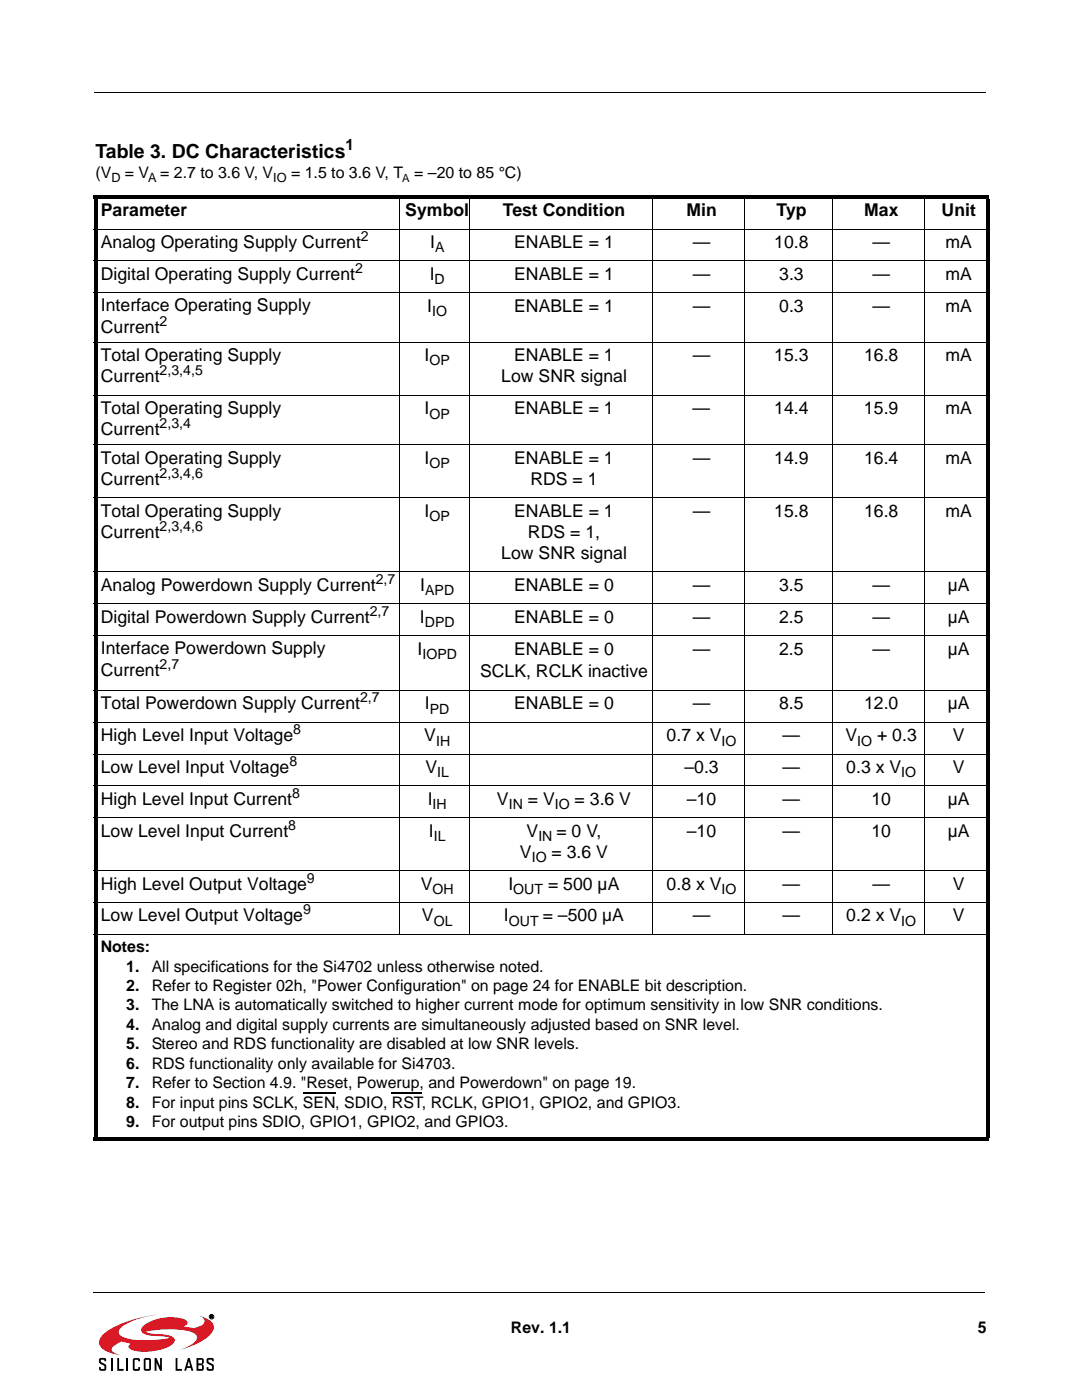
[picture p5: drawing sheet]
<svg xmlns="http://www.w3.org/2000/svg" width="216mm" height="279mm" viewBox="0 0 216 279" stroke-linecap="round" stroke-linejoin="round" font-family="sans-serif">
<defs><g id="words">
<text font-size="3.9" x="19" y="31.5">Table 3. DC Characteristics</text>
<g font-size="3.5">
<text x="20.1" y="43.1">Parameter</text>
<text x="80.9" y="43.1">Symbol</text>
<text x="100.3" y="43.1">Test Condition</text>
<text x="137" y="43.1">Min</text>
<text x="155" y="43.1">Typ</text>
<text x="172.4" y="43.1">Max</text>
<text x="187.9" y="43.1">Unit</text>
<text x="20.1" y="49.5">Analog Operating Supply Current</text>
<text x="85.8" y="49.5">I</text>
<text x="102.6" y="49.5">ENABLE = 1</text>
<text x="138.2" y="49.5">—</text>
<text x="154.5" y="49.5">10.8</text>
<text x="174.1" y="49.5">—</text>
<text x="188.6" y="49.5">mA</text>
<text x="20.1" y="55.8">Digital Operating Supply Current</text>
<text x="85.7" y="55.8">I</text>
<text x="102.6" y="55.8">ENABLE = 1</text>
<text x="138.2" y="55.8">—</text>
<text x="155.5" y="55.8">3.3</text>
<text x="174.1" y="55.8">—</text>
<text x="188.6" y="55.8">mA</text>
<text x="20.1" y="62.2">Interface Operating Supply</text>
<text x="85.3" y="62.2">I</text>
<text x="102.6" y="62.2">ENABLE = 1</text>
<text x="138.2" y="62.2">—</text>
<text x="155.5" y="62.2">0.3</text>
<text x="174.1" y="62.2">—</text>
<text x="188.6" y="62.2">mA</text>
<text x="20.1" y="66.4">Current</text>
<text x="20.1" y="72.1">Total Operating Supply</text>
<text x="20.1" y="76.3">Current</text>
<text x="84.7" y="72.1">I</text>
<text x="100" y="76.3">Low SNR signal</text>
<text x="102.6" y="72.1">ENABLE = 1</text>
<text x="138.2" y="72.1">—</text>
<text x="154.5" y="72.1">15.3</text>
<text x="172.4" y="72.1">16.8</text>
<text x="188.6" y="72.1">mA</text>
<text x="20.1" y="82.6">Total Operating Supply</text>
<text x="84.7" y="82.6">I</text>
<text x="102.6" y="82.6">ENABLE = 1</text>
<text x="138.2" y="82.6">—</text>
<text x="154.5" y="82.6">14.4</text>
<text x="172.4" y="82.6">15.9</text>
<text x="188.6" y="82.6">mA</text>
<text x="20.1" y="86.9">Current</text>
<text x="20.1" y="92.5">Total Operating Supply</text>
<text x="84.7" y="92.5">I</text>
<text x="102.6" y="92.5">ENABLE = 1</text>
<text x="138.2" y="92.5">—</text>
<text x="154.5" y="92.5">14.9</text>
<text x="172.4" y="92.5">16.4</text>
<text x="188.6" y="92.5">mA</text>
<text x="20.1" y="96.8">Current</text>
<text x="105.8" y="96.8">RDS = 1</text>
<text x="20.1" y="103.1">Total Operating Supply</text>
<text x="20.1" y="107.3">Current</text>
<text x="84.7" y="103.1">I</text>
<text x="102.6" y="103.1">ENABLE = 1</text>
<text x="105.3" y="107.3">RDS = 1,</text>
<text x="138.2" y="103.1">—</text>
<text x="154.5" y="103.1">15.8</text>
<text x="172.4" y="103.1">16.8</text>
<text x="188.6" y="103.1">mA</text>
<text x="100" y="111.6">Low SNR signal</text>
<text x="20.1" y="117.9">Analog Powerdown Supply Current</text>
<text x="83.9" y="117.9">I</text>
<text x="102.6" y="117.9">ENABLE = 0</text>
<text x="138.2" y="117.9">—</text>
<text x="155.5" y="117.9">3.5</text>
<text x="174.1" y="117.9">—</text>
<text x="189.1" y="117.9">µA</text>
<text x="20.1" y="124.3">Digital Powerdown Supply Current</text>
<text x="83.8" y="124.3">I</text>
<text x="102.6" y="124.3">ENABLE = 0</text>
<text x="138.2" y="124.3">—</text>
<text x="155.5" y="124.3">2.5</text>
<text x="174.1" y="124.3">—</text>
<text x="189.1" y="124.3">µA</text>
<text x="20.1" y="130.6">Interface Powerdown Supply</text>
<text x="83.3" y="130.6">I</text>
<text x="102.6" y="130.6">ENABLE = 0</text>
<text x="138.2" y="130.6">—</text>
<text x="155.5" y="130.6">2.5</text>
<text x="174.1" y="130.6">—</text>
<text x="189.1" y="130.6">µA</text>
<text x="20.1" y="134.9">Current</text>
<text x="95.8" y="135.2">SCLK, RCLK inactive</text>
<text x="20.1" y="141.5">Total Powerdown Supply Current</text>
<text x="84.8" y="141.5">I</text>
<text x="102.6" y="141.5">ENABLE = 0</text>
<text x="138.2" y="141.5">—</text>
<text x="155.5" y="141.5">8.5</text>
<text x="172.4" y="141.5">12.0</text>
<text x="189.1" y="141.5">µA</text>
<text x="20.1" y="147.9">High Level Input Voltage</text>
<text x="84.7" y="147.9">V</text>
<text x="133" y="147.9">0.7 x V</text>
<text x="156.1" y="147.9">—</text>
<text x="168.7" y="147.9">V</text>
<text x="175" y="147.9">+ 0.3</text>
<text x="190.1" y="147.9">V</text>
<text x="20.1" y="154.3">Low Level Input Voltage</text>
<text x="84.9" y="154.3">V</text>
<text x="136.6" y="154.3">–0.3</text>
<text x="156.1" y="154.3">—</text>
<text x="168.9" y="154.3">0.3 x V</text>
<text x="190.1" y="154.3">V</text>
<text x="20.1" y="160.6">High Level Input Current</text>
<text x="85.3" y="160.6">I</text>
<text x="99.2" y="160.6">V</text>
<text x="105.3" y="160.6">= V</text>
<text x="114.7" y="160.6">= 3.6 V</text>
<text x="137.1" y="160.6">–10</text>
<text x="156.2" y="160.6">—</text>
<text x="173.9" y="160.6">10</text>
<text x="189.1" y="160.6">µA</text>
<text x="20.1" y="167">Low Level Input Current</text>
<text x="85.6" y="167">I</text>
<text x="105.1" y="167">V</text>
<text x="111" y="167">= 0 V,</text>
<text x="137.1" y="167">–10</text>
<text x="156.1" y="167">—</text>
<text x="173.9" y="167">10</text>
<text x="189.1" y="167">µA</text>
<text x="103.8" y="171.2">V</text>
<text x="110.1" y="171.2">= 3.6 V</text>
<text x="20.1" y="177.5">High Level Output Voltage</text>
<text x="83.9" y="177.5">V</text>
<text x="101.5" y="177.5">I</text>
<text x="109.4" y="177.5">= 500 µA</text>
<text x="133" y="177.5">0.8 x V</text>
<text x="156.1" y="177.5">—</text>
<text x="174.1" y="177.5">—</text>
<text x="190.1" y="177.5">V</text>
<text x="20.1" y="183.9">Low Level Output Voltage</text>
<text x="84.2" y="183.9">V</text>
<text x="100.6" y="183.9">I</text>
<text x="108.3" y="183.9">= –500 µA</text>
<text x="138.2" y="183.9">—</text>
<text x="156.2" y="183.9">—</text>
<text x="168.9" y="183.9">0.2 x V</text>
<text x="190.1" y="183.9">V</text>
</g>
<g font-size="3.2">
<text x="19" y="35.6">(V</text>
<text x="24.9" y="35.6">= V = 2.7 to 3.6 V, V</text>
<text x="58.1" y="35.6">= 1.5 to 3.6 V, T = –20 to 85 °C)</text>
<text x="20.1" y="190">Notes:</text>
<text x="25.2" y="193.9">1.</text>
<text x="25.2" y="197.8">2.</text>
<text x="30.3" y="193.9">All specifications for the Si4702 unless otherwise noted.</text>
<text x="30.3" y="197.8">Refer to Register 02h, &quot;Power Configuration&quot; on page 24 for ENABLE bit description.</text>
<text x="25.2" y="201.6">3.</text>
<text x="30.3" y="201.6">The LNA is automatically switched to higher current mode for optimum sensitivity in low SNR conditions.</text>
<text x="25.2" y="205.5">4.</text>
<text x="25.2" y="209.4">5.</text>
<text x="30.3" y="205.5">Analog and digital supply currents are simultaneously adjusted based on SNR level.</text>
<text x="30.3" y="209.4">Stereo and RDS functionality are disabled at low SNR levels.</text>
<text x="25.2" y="213.3">6.</text>
<text x="30.3" y="213.3">RDS functionality only available for Si4703.</text>
<text x="25.2" y="217.2">7.</text>
<text x="25.2" y="221">8.</text>
<text x="30.3" y="217.2">Refer to Section 4.9. &quot;Reset, Powerup, and Powerdown&quot; on page 19.</text>
<text x="30.3" y="221">For input pins SCLK, SEN, SDIO, RST, RCLK, GPIO1, GPIO2, and GPIO3.</text>
<text x="25.2" y="224.9">9.</text>
<text x="30.3" y="224.9">For output pins SDIO, GPIO1, GPIO2, and GPIO3.</text>
<text x="102" y="266">Rev. 1.1</text>
<text x="195.1" y="266">5</text>
</g>
<text font-size="3.1" x="68.9" y="29.9">1</text>
<g font-size="2.8">
<text x="72" y="48.1">2</text>
<text x="86.8" y="50.4">A</text>
<text x="70.9" y="54.4">2</text>
<text x="86.7" y="56.7">D</text>
<text x="31.9" y="65">2</text>
<text x="86.3" y="63.1">IO</text>
<text x="31.9" y="74.9">2,3,4,5</text>
<text x="85.7" y="72.9">OP</text>
<text x="85.7" y="83.5">OP</text>
<text x="31.9" y="85.4">2,3,4</text>
<text x="31.9" y="95.3">2,3,4,6</text>
<text x="85.7" y="93.4">OP</text>
<text x="31.9" y="105.9">2,3,4,6</text>
<text x="85.7" y="104">OP</text>
<text x="75" y="116.5">2,7</text>
<text x="84.8" y="118.8">APD</text>
<text x="73.8" y="122.9">2,7</text>
<text x="84.8" y="125.1">DPD</text>
<text x="84.3" y="131.5">IOPD</text>
<text x="31.9" y="133.4">2,7</text>
<text x="71.8" y="140.1">2,7</text>
<text x="85.8" y="142.4">PD</text>
<text x="58.5" y="146.5">8</text>
<text x="87" y="148.8">IH</text>
<text x="144" y="148.8">IO</text>
<text x="171.1" y="148.8">IO</text>
<text x="57.7" y="152.8">8</text>
<text x="87.2" y="155.1">IL</text>
<text x="179.8" y="155.1">IO</text>
<text x="58.3" y="159.2">8</text>
<text x="86.3" y="161.5">IH</text>
<text x="101.5" y="161.5">IN</text>
<text x="110.7" y="161.5">IO</text>
<text x="57.5" y="165.5">8</text>
<text x="86.6" y="167.8">IL</text>
<text x="107.4" y="167.8">IN</text>
<text x="106.1" y="172.1">IO</text>
<text x="61.3" y="176.1">9</text>
<text x="86.3" y="178.4">OH</text>
<text x="102.4" y="178.4">OUT</text>
<text x="144" y="178.4">IO</text>
<text x="60.5" y="182.5">9</text>
<text x="86.6" y="184.8">OL</text>
<text x="101.5" y="184.8">OUT</text>
<text x="179.8" y="184.8">IO</text>
</g>
<g font-size="2.5">
<text x="22.2" y="36.4">D</text>
<text x="29.6" y="36.4">A</text>
<text x="54.5" y="36.4">IO</text>
</g>
<text font-size="2.2" x="80.3" y="36.3">A</text>
</g></defs>
<path d="M20.7 266.2a21.4 21.4 0 0 1 9.7-3.7l1.5-.2a16.9 16.9 0 0 0-7.6 2.5 1.05 1.05 0 0 0-.6 1 1.05 1.05 0 0 0 .7 1 17 17 0 0 0 9 .3l.5-.1a11.4 11.4 0 0 0-3.8-.4l-.4-.1a1.42 1.42 0 0 1-1.5-1.1 2.83 2.83 0 0 1 1.8-1.7 9.2 9.2 0 0 1 7.1-.3 .66 .66 0 0 1 .3 .8 .66 .66 0 0 1-.7 .5h-.1a4.3 4.3 0 0 0 3.4-.1 .97 .97 0 0 0 .8-.9 .97 .97 0 0 0-.7-1l-.4-.1 .6 .1a2.73 2.73 0 0 1 2.4 2.4 5.5 5.5 0 0 1-3.4 3l-3.7 1.4a6.3 6.3 0 0 0 3.7-2.3 1.39 1.39 0 0 0-1.4-1.5 21.1 21.1 0 0 0-8.9 .1l1.1 .3a10.3 10.3 0 0 1 4.4 .8 .81 .81 0 0 1-.1 1.4 10.1 10.1 0 0 1-8.3 1l-.5-.6 .5-.5-1.9-.5-.6 .4a1.81 1.81 0 0 0-1.3 1.3l.6 .6 1.2 .5-1.6-.3a3.4 3.4 0 0 1-2.7-2 2.19 2.19 0 0 1 .9-2z" fill="#da1826"/>
<g fill="none" stroke="#000" stroke-width=".2">
<path d="M18.8 18.4h177.8M79.7 39v147.6M93.7 39v147.6M130.3 39v147.6M148.6 39v147.6M166.1 39v147.6M184.5 39v147.6M18.7 45.7h178.7M18.7 52.1h178.7M18.7 58.4h178.7M18.7 68.3h178.7M18.7 78.9h178.7"/>
<path d="M18.7 88.8h178.7M18.7 99.3h178.7M18.7 114.2h178.7M18.7 120.5h178.7M18.7 126.9h178.7M18.7 137.8h178.7M18.7 144.1h178.7M18.7 150.5h178.7M18.7 156.8h178.7M18.7 163.2h178.7M18.7 173.8h178.7M18.7 180.1h178.7"/>
<path d="M18.7 186.5h178.7M18.6 257.9h177.8M42 262.5l.4 .1-.1 .2 .2 .2-.4-.2-.1 .2zM42.1 262.6l.3 .1h-.3z"/>
<circle cx="42.2" cy="262.8" r=".45"/>
</g>
<g fill="#000">
<path d="M18.7 39h178.7v.7h-178.7zM18.7 227.1h178.7v.7h-178.7zM18.7 39.7h.7v187.4h-.7zM196.7 39.7h.7v187.4h-.7zM19.8 271.2l.3-.2h.7h.2l.2 .4v.3h-.4v-.3h-.7v.4l1.1 .7v.9l-.4 .2-.9-.1-.1-.7h.3v.4h.7v-.6l-.1-.1a1.14 1.14 0 0 1-1-.7zM23.4 271h.4v2.2h.9v.4h-1.3zM26.6 271.2l.3-.2h.7l.3 .2v.5h-.3v-.3h-.7v1.8h.7v-.4h.3v.4l-.1 .3-.9 .1-.3-.2zM30.8 271h.4l.7 1.7v-1.7h.4v2.6h-.4l-.7-1.7v1.7h-.4zM35 271h.4v2.2h.9v.4h-1.3zM41.3 271.2l.3-.2h.7h.2l.2 .4v.3h-.4v-.3h-.7v.4l1 .7v.9l-.3 .2-.9-.1-.2-.7h.4v.4h.7v-.6l-.1-.1a1.14 1.14 0 0 1-1-.7z"/>
<path d="M28.7 271.2v2.2l.3 .2 .9-.1 .2-.3v-2l-.3-.2h-.8zM29 271.4h.8v1.8h-.8z"/>
<path d="M37.5 271l-.7 2.6h.3l.2-.6h.8l.1 .6h.4l-.7-2.6zM37.7 271.6l.2 1.1h-.5z"/>
<path d="M39.2 271v2.6l1.3-.1 .2-.3v-.6l-.3-.3 .3-.3-.1-.8-.3-.2zM39.6 271.4h.7v.7h-.7zM39.6 272.5h.7v.7h-.7z"/>
<path d="M42 262.5l.4 .1-.1 .2 .2 .2-.4-.2-.1 .2zM42.1 262.6v.1h.3z"/>
</g>
<path d="M22.3 271v2.6M25.4 271v2.6" fill="none" stroke="#000" stroke-width=".36"/>
<path d="M60.4 218h6.5M78.2 218h6" fill="none" stroke="#000" stroke-width=".23"/>
<use href="#words"/>
</svg>
